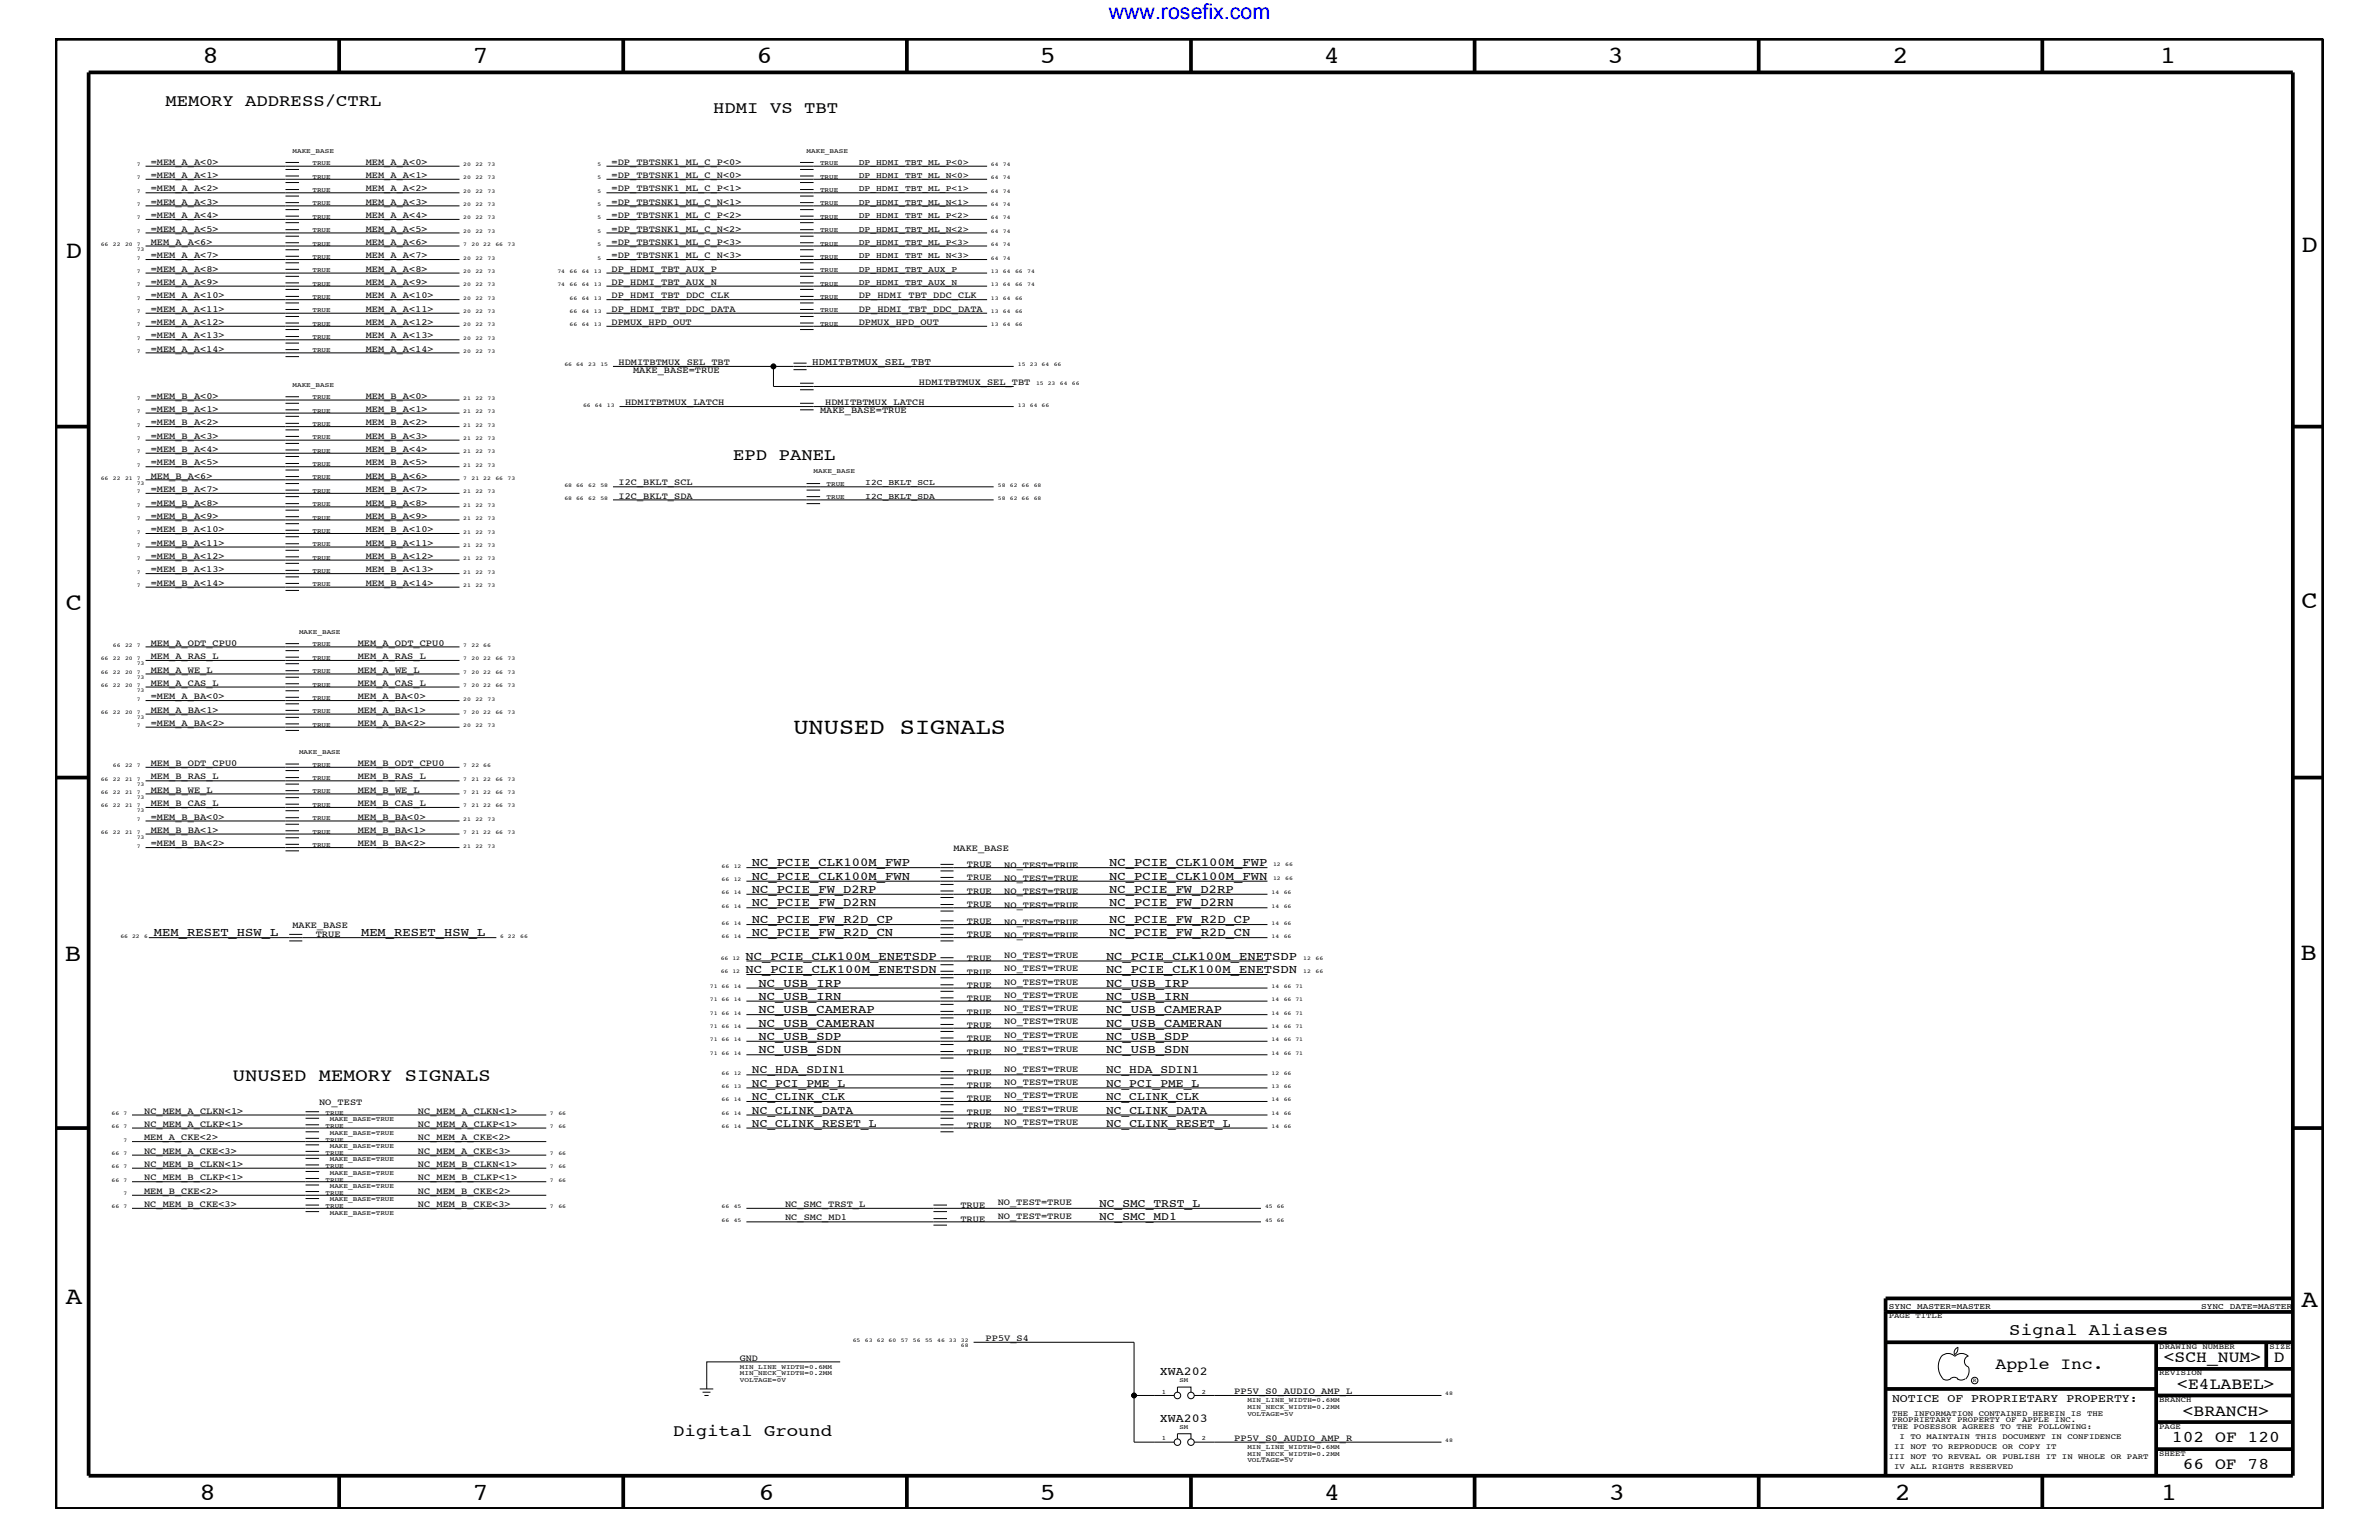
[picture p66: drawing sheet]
<svg xmlns="http://www.w3.org/2000/svg" width="432mm" height="279mm" viewBox="0 0 432 279" stroke-linecap="round" stroke-linejoin="round" font-family="sans-serif">
<defs><g id="words">
<g font-size="4.5">
<text x="36.7" y="11.5">8</text>
<text x="85.8" y="11.5">7</text>
<text x="137.3" y="11.5">6</text>
<text x="188.7" y="11.5">5</text>
<text x="240.3" y="11.5">4</text>
<text x="291.8" y="11.5">3</text>
<text x="343.5" y="11.5">2</text>
<text x="392" y="11.5">1</text>
<text x="11.9" y="46.8">D</text>
<text x="417.7" y="45.7">D</text>
<text x="11.9" y="110.6">C</text>
<text x="417.7" y="110.4">C</text>
<text x="11.8" y="174.3">B</text>
<text x="417.6" y="174.2">B</text>
<text x="11.9" y="236.7">A</text>
<text x="417.7" y="237.1">A</text>
<text x="36.2" y="272.1">8</text>
<text x="85.8" y="272.1">7</text>
<text x="137.7" y="272.1">6</text>
<text x="188.7" y="272.1">5</text>
<text x="240.4" y="272.1">4</text>
<text x="292" y="272.1">3</text>
<text x="343.9" y="272.1">2</text>
<text x="392.2" y="272.1">1</text>
</g>
<text font-size="4.1" x="144" y="133.2">UNUSED SIGNALS</text>
<text font-size="3.9" fill="#00f" x="201.2" y="3.5">www.rosefix.com</text>
<text font-size="3.3" x="42.2" y="196.1">UNUSED MEMORY SIGNALS</text>
<g font-size="3">
<text x="30.1" y="19.2">MEMORY ADDRESS/CTRL</text>
<text x="129.5" y="20.4">HDMI VS TBT</text>
<text x="133.1" y="83.5">EPD PANEL</text>
<text x="364.7" y="242.3">Signal Aliases</text>
<text x="362.2" y="248.4">Apple Inc.</text>
<text x="392.7" y="247.1">&lt;SCH_NUM&gt;</text>
<text x="395.2" y="252">&lt;E4LABEL&gt;</text>
<text x="412.7" y="247.1">D</text>
<text x="396.2" y="256.8">&lt;BRANCH&gt;</text>
<text x="122.2" y="260.5">Digital Ground</text>
<text x="394.2" y="261.6">102 OF 120</text>
<text x="396.2" y="266.6">66 OF 78</text>
</g>
<g font-size="2.2">
<text x="136.5" y="157.2">NC_PCIE_CLK100M_FWP</text>
<text x="136.5" y="162">NC_PCIE_FW_D2RP</text>
<text x="136.5" y="159.6">NC_PCIE_CLK100M_FWN</text>
<text x="201.3" y="157.2">NC_PCIE_CLK100M_FWP</text>
<text x="201.3" y="162">NC_PCIE_FW_D2RP</text>
<text x="201.3" y="159.6">NC_PCIE_CLK100M_FWN</text>
<text x="136.5" y="164.5">NC_PCIE_FW_D2RN</text>
<text x="136.5" y="167.5">NC_PCIE_FW_R2D_CP</text>
<text x="201.3" y="167.5">NC_PCIE_FW_R2D_CP</text>
<text x="201.3" y="164.5">NC_PCIE_FW_D2RN</text>
<text x="27.9" y="169.9">MEM_RESET_HSW_L</text>
<text x="65.5" y="169.9">MEM_RESET_HSW_L</text>
<text x="136.5" y="169.9">NC_PCIE_FW_R2D_CN</text>
<text x="201.3" y="169.9">NC_PCIE_FW_R2D_CN</text>
<text x="135.3" y="176.6">NC_PCIE_CLK100M_ENETSDN</text>
<text x="135.3" y="174.2">NC_PCIE_CLK100M_ENETSDP</text>
<text x="137.7" y="179">NC_USB_IRP</text>
<text x="200.7" y="174.2">NC_PCIE_CLK100M_ENETSDP</text>
<text x="200.7" y="179">NC_USB_IRP</text>
<text x="200.7" y="176.6">NC_PCIE_CLK100M_ENETSDN</text>
<text x="137.7" y="183.8">NC_USB_CAMERAP</text>
<text x="137.7" y="181.4">NC_USB_IRN</text>
<text x="200.7" y="183.8">NC_USB_CAMERAP</text>
<text x="200.7" y="181.4">NC_USB_IRN</text>
<text x="137.7" y="191.1">NC_USB_SDN</text>
<text x="137.7" y="188.7">NC_USB_SDP</text>
<text x="137.7" y="186.3">NC_USB_CAMERAN</text>
<text x="200.7" y="188.7">NC_USB_SDP</text>
<text x="200.7" y="191.1">NC_USB_SDN</text>
<text x="200.7" y="186.3">NC_USB_CAMERAN</text>
<text x="210.5" y="249.5">XWA202</text>
<text x="210.5" y="257.9">XWA203</text>
</g>
<g font-size="2.1">
<text x="136.5" y="194.8">NC_HDA_SDIN1</text>
<text x="136.5" y="197.2">NC_PCI_PME_L</text>
<text x="200.7" y="194.8">NC_HDA_SDIN1</text>
<text x="200.7" y="197.2">NC_PCI_PME_L</text>
<text x="136.5" y="202">NC_CLINK_DATA</text>
<text x="136.5" y="199.6">NC_CLINK_CLK</text>
<text x="200.7" y="199.6">NC_CLINK_CLK</text>
<text x="200.7" y="202">NC_CLINK_DATA</text>
<text x="136.5" y="204.4">NC_CLINK_RESET_L</text>
<text x="200.7" y="204.4">NC_CLINK_RESET_L</text>
<text x="199.5" y="219">NC_SMC_TRST_L</text>
<text x="199.5" y="221.4">NC_SMC_MD1</text>
<text x="343.4" y="254.4">NOTICE OF PROPRIETARY PROPERTY:</text>
</g>
<text font-size="1.8" x="147.4" y="66.2">HDMITBTMUX_SEL_TBT</text>
<g font-size="1.7">
<text x="27.3" y="29.9">=MEM_A_A&lt;0&gt;</text>
<text x="66.4" y="29.9">MEM_A_A&lt;0&gt;</text>
<text x="111" y="29.9">=DP_TBTSNK1_ML_C_P&lt;0&gt;</text>
<text x="27.3" y="34.7">=MEM_A_A&lt;2&gt;</text>
<text x="27.3" y="32.3">=MEM_A_A&lt;1&gt;</text>
<text x="66.4" y="34.7">MEM_A_A&lt;2&gt;</text>
<text x="66.4" y="32.3">MEM_A_A&lt;1&gt;</text>
<text x="111" y="32.3">=DP_TBTSNK1_ML_C_N&lt;0&gt;</text>
<text x="111" y="34.7">=DP_TBTSNK1_ML_C_P&lt;1&gt;</text>
<text x="27.3" y="39.6">=MEM_A_A&lt;4&gt;</text>
<text x="27.3" y="37.2">=MEM_A_A&lt;3&gt;</text>
<text x="66.4" y="39.6">MEM_A_A&lt;4&gt;</text>
<text x="66.4" y="37.2">MEM_A_A&lt;3&gt;</text>
<text x="111" y="37.2">=DP_TBTSNK1_ML_C_N&lt;1&gt;</text>
<text x="111" y="39.6">=DP_TBTSNK1_ML_C_P&lt;2&gt;</text>
<text x="27.3" y="44.4">MEM_A_A&lt;6&gt;</text>
<text x="27.3" y="42">=MEM_A_A&lt;5&gt;</text>
<text x="27.3" y="46.8">=MEM_A_A&lt;7&gt;</text>
<text x="66.4" y="46.8">MEM_A_A&lt;7&gt;</text>
<text x="66.4" y="44.4">MEM_A_A&lt;6&gt;</text>
<text x="66.4" y="42">MEM_A_A&lt;5&gt;</text>
<text x="111" y="42">=DP_TBTSNK1_ML_C_N&lt;2&gt;</text>
<text x="111" y="44.4">=DP_TBTSNK1_ML_C_P&lt;3&gt;</text>
<text x="111" y="46.8">=DP_TBTSNK1_ML_C_N&lt;3&gt;</text>
<text x="27.3" y="49.3">=MEM_A_A&lt;8&gt;</text>
<text x="27.3" y="51.7">=MEM_A_A&lt;9&gt;</text>
<text x="66.4" y="51.7">MEM_A_A&lt;9&gt;</text>
<text x="66.4" y="49.3">MEM_A_A&lt;8&gt;</text>
<text x="111" y="51.7">DP_HDMI_TBT_AUX_N</text>
<text x="111" y="49.3">DP_HDMI_TBT_AUX_P</text>
<text x="27.3" y="59">=MEM_A_A&lt;12&gt;</text>
<text x="27.3" y="56.6">=MEM_A_A&lt;11&gt;</text>
<text x="27.3" y="54.1">=MEM_A_A&lt;10&gt;</text>
<text x="66.4" y="54.1">MEM_A_A&lt;10&gt;</text>
<text x="66.4" y="56.6">MEM_A_A&lt;11&gt;</text>
<text x="66.4" y="59">MEM_A_A&lt;12&gt;</text>
<text x="111" y="56.6">DP_HDMI_TBT_DDC_DATA</text>
<text x="111" y="59">DPMUX_HPD_OUT</text>
<text x="111" y="54.1">DP_HDMI_TBT_DDC_CLK</text>
<text x="155.9" y="59">DPMUX_HPD_OUT</text>
<text x="155.9" y="56.6">DP_HDMI_TBT_DDC_DATA</text>
<text x="155.9" y="54.1">DP_HDMI_TBT_DDC_CLK</text>
<text x="27.3" y="61.4">=MEM_A_A&lt;13&gt;</text>
<text x="27.3" y="63.9">=MEM_A_A&lt;14&gt;</text>
<text x="66.4" y="61.4">MEM_A_A&lt;13&gt;</text>
<text x="66.4" y="63.9">MEM_A_A&lt;14&gt;</text>
<text x="112.3" y="66.2">HDMITBTMUX_SEL_TBT</text>
<text x="114.9" y="67.7">MAKE_BASE=TRUE</text>
<text x="166.8" y="69.9">HDMITBTMUX_SEL_TBT</text>
<text x="27.3" y="77.2">=MEM_B_A&lt;2&gt;</text>
<text x="27.3" y="74.7">=MEM_B_A&lt;1&gt;</text>
<text x="27.3" y="72.3">=MEM_B_A&lt;0&gt;</text>
<text x="66.4" y="72.3">MEM_B_A&lt;0&gt;</text>
<text x="66.4" y="74.7">MEM_B_A&lt;1&gt;</text>
<text x="66.4" y="77.2">MEM_B_A&lt;2&gt;</text>
<text x="113.5" y="73.5">HDMITBTMUX_LATCH</text>
<text x="148.8" y="75">MAKE_BASE=TRUE</text>
<text x="149.8" y="73.5">HDMITBTMUX_LATCH</text>
<text x="27.3" y="79.6">=MEM_B_A&lt;3&gt;</text>
<text x="27.3" y="82">=MEM_B_A&lt;4&gt;</text>
<text x="66.4" y="79.6">MEM_B_A&lt;3&gt;</text>
<text x="66.4" y="82">MEM_B_A&lt;4&gt;</text>
<text x="27.3" y="84.4">=MEM_B_A&lt;5&gt;</text>
<text x="27.3" y="86.9">MEM_B_A&lt;6&gt;</text>
<text x="27.3" y="89.3">=MEM_B_A&lt;7&gt;</text>
<text x="66.4" y="86.9">MEM_B_A&lt;6&gt;</text>
<text x="66.4" y="89.3">MEM_B_A&lt;7&gt;</text>
<text x="66.4" y="84.4">MEM_B_A&lt;5&gt;</text>
<text x="112.3" y="88.1">I2C_BKLT_SCL</text>
<text x="27.3" y="94.2">=MEM_B_A&lt;9&gt;</text>
<text x="27.3" y="91.7">=MEM_B_A&lt;8&gt;</text>
<text x="66.4" y="91.7">MEM_B_A&lt;8&gt;</text>
<text x="66.4" y="94.2">MEM_B_A&lt;9&gt;</text>
<text x="112.3" y="90.5">I2C_BKLT_SDA</text>
<text x="27.3" y="96.5">=MEM_B_A&lt;10&gt;</text>
<text x="27.3" y="99">=MEM_B_A&lt;11&gt;</text>
<text x="27.3" y="101.4">=MEM_B_A&lt;12&gt;</text>
<text x="66.4" y="96.5">MEM_B_A&lt;10&gt;</text>
<text x="66.4" y="101.4">MEM_B_A&lt;12&gt;</text>
<text x="66.4" y="99">MEM_B_A&lt;11&gt;</text>
<text x="27.3" y="103.8">=MEM_B_A&lt;13&gt;</text>
<text x="27.3" y="106.3">=MEM_B_A&lt;14&gt;</text>
<text x="66.4" y="106.3">MEM_B_A&lt;14&gt;</text>
<text x="66.4" y="103.8">MEM_B_A&lt;13&gt;</text>
<text x="27.3" y="117.2">MEM_A_ODT_CPU0</text>
<text x="27.3" y="119.6">MEM_A_RAS_L</text>
<text x="64.9" y="119.6">MEM_A_RAS_L</text>
<text x="64.9" y="117.2">MEM_A_ODT_CPU0</text>
<text x="27.3" y="124.4">MEM_A_CAS_L</text>
<text x="27.3" y="122">MEM_A_WE_L</text>
<text x="64.9" y="124.4">MEM_A_CAS_L</text>
<text x="64.9" y="122">MEM_A_WE_L</text>
<text x="27.3" y="126.9">=MEM_A_BA&lt;0&gt;</text>
<text x="27.3" y="129.3">MEM_A_BA&lt;1&gt;</text>
<text x="27.3" y="131.7">=MEM_A_BA&lt;2&gt;</text>
<text x="64.9" y="131.7">MEM_A_BA&lt;2&gt;</text>
<text x="64.9" y="129.3">MEM_A_BA&lt;1&gt;</text>
<text x="64.9" y="126.9">MEM_A_BA&lt;0&gt;</text>
<text x="27.3" y="141.4">MEM_B_RAS_L</text>
<text x="27.3" y="143.9">MEM_B_WE_L</text>
<text x="27.3" y="139">MEM_B_ODT_CPU0</text>
<text x="64.9" y="143.9">MEM_B_WE_L</text>
<text x="64.9" y="139">MEM_B_ODT_CPU0</text>
<text x="64.9" y="141.4">MEM_B_RAS_L</text>
<text x="27.3" y="146.2">MEM_B_CAS_L</text>
<text x="27.3" y="148.7">=MEM_B_BA&lt;0&gt;</text>
<text x="64.9" y="148.7">MEM_B_BA&lt;0&gt;</text>
<text x="64.9" y="146.2">MEM_B_CAS_L</text>
<text x="27.3" y="151.1">MEM_B_BA&lt;1&gt;</text>
<text x="27.3" y="153.5">=MEM_B_BA&lt;2&gt;</text>
<text x="64.9" y="153.5">MEM_B_BA&lt;2&gt;</text>
<text x="64.9" y="151.1">MEM_B_BA&lt;1&gt;</text>
<text x="173.1" y="154.4">MAKE_BASE</text>
<text x="175.5" y="157.3">TRUE</text>
<text x="175.5" y="159.7">TRUE</text>
<text x="182.3" y="157.4">NO_TEST=TRUE</text>
<text x="182.3" y="159.9">NO_TEST=TRUE</text>
<text x="175.5" y="164.5">TRUE</text>
<text x="175.5" y="162.2">TRUE</text>
<text x="175.5" y="167.6">TRUE</text>
<text x="182.3" y="167.8">NO_TEST=TRUE</text>
<text x="182.3" y="164.7">NO_TEST=TRUE</text>
<text x="182.3" y="162.2">NO_TEST=TRUE</text>
<text x="53.1" y="168.3">MAKE_BASE</text>
<text x="57.3" y="170">TRUE</text>
<text x="175.5" y="170">TRUE</text>
<text x="182.3" y="170.1">NO_TEST=TRUE</text>
<text x="182.3" y="173.8">NO_TEST=TRUE</text>
<text x="175.5" y="174.4">TRUE</text>
<text x="175.5" y="179.3">TRUE</text>
<text x="175.5" y="176.8">TRUE</text>
<text x="182.3" y="178.7">NO_TEST=TRUE</text>
<text x="182.3" y="176.2">NO_TEST=TRUE</text>
<text x="175.5" y="184.1">TRUE</text>
<text x="175.5" y="181.6">TRUE</text>
<text x="182.3" y="183.5">NO_TEST=TRUE</text>
<text x="182.3" y="185.9">NO_TEST=TRUE</text>
<text x="182.3" y="181">NO_TEST=TRUE</text>
<text x="175.5" y="188.9">TRUE</text>
<text x="175.5" y="191.4">TRUE</text>
<text x="175.5" y="186.5">TRUE</text>
<text x="182.3" y="188.3">NO_TEST=TRUE</text>
<text x="182.3" y="190.8">NO_TEST=TRUE</text>
<text x="175.5" y="195">TRUE</text>
<text x="175.5" y="197.4">TRUE</text>
<text x="182.3" y="194.4">NO_TEST=TRUE</text>
<text x="182.3" y="196.8">NO_TEST=TRUE</text>
<text x="26.2" y="202">NC_MEM_A_CLKN&lt;1&gt;</text>
<text x="57.9" y="200.4">NO_TEST</text>
<text x="75.9" y="202">NC_MEM_A_CLKN&lt;1&gt;</text>
<text x="175.5" y="199.8">TRUE</text>
<text x="175.5" y="202.3">TRUE</text>
<text x="182.3" y="199.2">NO_TEST=TRUE</text>
<text x="182.3" y="201.7">NO_TEST=TRUE</text>
<text x="26.2" y="206.9">MEM_A_CKE&lt;2&gt;</text>
<text x="26.2" y="204.4">NC_MEM_A_CLKP&lt;1&gt;</text>
<text x="26.2" y="209.3">NC_MEM_A_CKE&lt;3&gt;</text>
<text x="75.9" y="204.4">NC_MEM_A_CLKP&lt;1&gt;</text>
<text x="75.9" y="209.3">NC_MEM_A_CKE&lt;3&gt;</text>
<text x="75.9" y="206.9">NC_MEM_A_CKE&lt;2&gt;</text>
<text x="175.5" y="204.7">TRUE</text>
<text x="182.3" y="204.1">NO_TEST=TRUE</text>
<text x="26.2" y="214.2">NC_MEM_B_CLKP&lt;1&gt;</text>
<text x="26.2" y="211.7">NC_MEM_B_CLKN&lt;1&gt;</text>
<text x="75.9" y="211.7">NC_MEM_B_CLKN&lt;1&gt;</text>
<text x="75.9" y="214.2">NC_MEM_B_CLKP&lt;1&gt;</text>
<text x="26.2" y="219">NC_MEM_B_CKE&lt;3&gt;</text>
<text x="26.2" y="216.6">MEM_B_CKE&lt;2&gt;</text>
<text x="75.9" y="216.6">NC_MEM_B_CKE&lt;2&gt;</text>
<text x="75.9" y="219">NC_MEM_B_CKE&lt;3&gt;</text>
<text x="142.5" y="221.4">NC_SMC_MD1</text>
<text x="142.5" y="219">NC_SMC_TRST_L</text>
<text x="174.3" y="219.2">TRUE</text>
<text x="174.3" y="221.7">TRUE</text>
<text x="181.1" y="218.6">NO_TEST=TRUE</text>
<text x="181.1" y="221.1">NO_TEST=TRUE</text>
<text x="178.9" y="243.3">PP5V_S4</text>
<text x="134.3" y="246.9">GND</text>
<text x="224" y="252.9">PP5V_S0_AUDIO_AMP_L</text>
<text x="224" y="261.4">PP5V_S0_AUDIO_AMP_R</text>
</g>
<g font-size="1.5">
<text x="155.9" y="29.9">DP_HDMI_TBT_ML_P&lt;0&gt;</text>
<text x="155.9" y="32.3">DP_HDMI_TBT_ML_N&lt;0&gt;</text>
<text x="155.9" y="34.7">DP_HDMI_TBT_ML_P&lt;1&gt;</text>
<text x="155.9" y="39.6">DP_HDMI_TBT_ML_P&lt;2&gt;</text>
<text x="155.9" y="37.2">DP_HDMI_TBT_ML_N&lt;1&gt;</text>
<text x="155.9" y="44.4">DP_HDMI_TBT_ML_P&lt;3&gt;</text>
<text x="155.9" y="46.8">DP_HDMI_TBT_ML_N&lt;3&gt;</text>
<text x="155.9" y="42">DP_HDMI_TBT_ML_N&lt;2&gt;</text>
<text x="155.9" y="49.3">DP_HDMI_TBT_AUX_P</text>
<text x="155.9" y="51.7">DP_HDMI_TBT_AUX_N</text>
<text x="157.1" y="88.1">I2C_BKLT_SCL</text>
<text x="157.1" y="90.5">I2C_BKLT_SDA</text>
<text x="342.8" y="237.4">SYNC_MASTER=MASTER</text>
<text x="399.5" y="237.4">SYNC_DATE=MASTER</text>
</g>
<g font-size="1.4">
<text x="342.8" y="239.2">PAGE TITLE</text>
<text x="391.9" y="244.7">DRAWING NUMBER</text>
<text x="411.9" y="244.7">SIZE</text>
<text x="391.9" y="249.5">REVISION</text>
<text x="343.4" y="256.8">THE INFORMATION CONTAINED HEREIN IS THE</text>
<text x="391.9" y="254.4">BRANCH</text>
<text x="343.4" y="258">PROPRIETARY PROPERTY OF APPLE INC.</text>
<text x="343.4" y="259.3">THE POSESSOR AGREES TO THE FOLLOWING:</text>
<text x="343.8" y="262.9">II NOT TO REPRODUCE OR COPY IT</text>
<text x="344.8" y="261.1">I TO MAINTAIN THIS DOCUMENT IN CONFIDENCE</text>
<text x="391.9" y="259.3">PAGE</text>
<text x="342.8" y="264.7">III NOT TO REVEAL OR PUBLISH IT IN WHOLE OR PART</text>
<text x="343.8" y="266.6">IV ALL RIGHTS RESERVED</text>
<text x="391.9" y="264.1">SHEET</text>
</g>
<g font-size="1.2">
<text x="53.1" y="27.7">MAKE_BASE</text>
<text x="146.4" y="27.7">MAKE_BASE</text>
<text x="56.7" y="34.8">TRUE</text>
<text x="56.7" y="30">TRUE</text>
<text x="56.7" y="32.5">TRUE</text>
<text x="148.8" y="32.5">TRUE</text>
<text x="148.8" y="34.8">TRUE</text>
<text x="148.8" y="30">TRUE</text>
<text x="56.7" y="39.7">TRUE</text>
<text x="56.7" y="37.3">TRUE</text>
<text x="148.8" y="39.7">TRUE</text>
<text x="148.8" y="37.3">TRUE</text>
<text x="56.7" y="47">TRUE</text>
<text x="56.7" y="44.6">TRUE</text>
<text x="56.7" y="42.1">TRUE</text>
<text x="148.8" y="44.6">TRUE</text>
<text x="148.8" y="47">TRUE</text>
<text x="148.8" y="42.1">TRUE</text>
<text x="56.7" y="51.8">TRUE</text>
<text x="56.7" y="49.4">TRUE</text>
<text x="148.8" y="49.4">TRUE</text>
<text x="148.8" y="51.8">TRUE</text>
<text x="56.7" y="54.2">TRUE</text>
<text x="56.7" y="59.1">TRUE</text>
<text x="56.7" y="56.7">TRUE</text>
<text x="148.8" y="59.1">TRUE</text>
<text x="148.8" y="56.7">TRUE</text>
<text x="148.8" y="54.2">TRUE</text>
<text x="56.7" y="61.5">TRUE</text>
<text x="56.7" y="64">TRUE</text>
<text x="53.1" y="70.1">MAKE_BASE</text>
<text x="56.7" y="72.4">TRUE</text>
<text x="56.7" y="74.9">TRUE</text>
<text x="56.7" y="77.3">TRUE</text>
<text x="56.7" y="79.7">TRUE</text>
<text x="56.7" y="82.2">TRUE</text>
<text x="56.7" y="87">TRUE</text>
<text x="56.7" y="89.4">TRUE</text>
<text x="56.7" y="84.5">TRUE</text>
<text x="147.7" y="85.9">MAKE_BASE</text>
<text x="150" y="88.2">TRUE</text>
<text x="56.7" y="91.8">TRUE</text>
<text x="56.7" y="94.3">TRUE</text>
<text x="150" y="90.6">TRUE</text>
<text x="56.7" y="96.7">TRUE</text>
<text x="56.7" y="101.5">TRUE</text>
<text x="56.7" y="99.1">TRUE</text>
<text x="56.7" y="106.4">TRUE</text>
<text x="56.7" y="104">TRUE</text>
<text x="54.3" y="115">MAKE_BASE</text>
<text x="56.7" y="119.7">TRUE</text>
<text x="56.7" y="117.3">TRUE</text>
<text x="56.7" y="124.6">TRUE</text>
<text x="56.7" y="122.1">TRUE</text>
<text x="56.7" y="131.9">TRUE</text>
<text x="56.7" y="129.4">TRUE</text>
<text x="56.7" y="127">TRUE</text>
<text x="54.3" y="136.9">MAKE_BASE</text>
<text x="56.7" y="144">TRUE</text>
<text x="56.7" y="139.1">TRUE</text>
<text x="56.7" y="141.5">TRUE</text>
<text x="56.7" y="148.8">TRUE</text>
<text x="56.7" y="146.4">TRUE</text>
<text x="56.7" y="153.7">TRUE</text>
<text x="56.7" y="151.2">TRUE</text>
<text x="59.1" y="202.3">TRUE</text>
<text x="59.9" y="203.4">MAKE_BASE=TRUE</text>
<text x="59.1" y="209.6">TRUE</text>
<text x="59.1" y="204.7">TRUE</text>
<text x="59.1" y="207.1">TRUE</text>
<text x="59.9" y="205.9">MAKE_BASE=TRUE</text>
<text x="59.9" y="208.2">MAKE_BASE=TRUE</text>
<text x="59.1" y="211.9">TRUE</text>
<text x="59.1" y="214.4">TRUE</text>
<text x="59.9" y="213.1">MAKE_BASE=TRUE</text>
<text x="59.9" y="210.7">MAKE_BASE=TRUE</text>
<text x="59.9" y="215.5">MAKE_BASE=TRUE</text>
<text x="59.1" y="216.9">TRUE</text>
<text x="59.1" y="219.2">TRUE</text>
<text x="59.9" y="218">MAKE_BASE=TRUE</text>
<text x="59.9" y="220.4">MAKE_BASE=TRUE</text>
<text x="134.3" y="249.5">MIN_NECK_WIDTH=0.2MM</text>
<text x="134.3" y="250.7">VOLTAGE=0V</text>
<text x="134.3" y="248.4">MIN_LINE_WIDTH=0.6MM</text>
<text x="214.1" y="250.7">SM</text>
<text x="210.9" y="252.8">1</text>
<text x="218.1" y="252.8">2</text>
<text x="226.4" y="255.6">MIN_NECK_WIDTH=0.2MM</text>
<text x="226.4" y="256.8">VOLTAGE=5V</text>
<text x="226.4" y="254.4">MIN_LINE_WIDTH=0.6MM</text>
<text x="210.9" y="261.3">1</text>
<text x="214.1" y="259.3">SM</text>
<text x="218.1" y="261.3">2</text>
<text x="226.4" y="262.9">MIN_LINE_WIDTH=0.6MM</text>
<text x="226.4" y="265.3">VOLTAGE=5V</text>
<text x="226.4" y="264.1">MIN_NECK_WIDTH=0.2MM</text>
</g>
<g font-size="1">
<text x="24.8" y="30.2">7</text>
<text x="24.8" y="32.5">7</text>
<text x="24.8" y="35">7</text>
<text x="84.1" y="35">20</text>
<text x="84.1" y="30.2">20</text>
<text x="84.1" y="32.5">20</text>
<text x="86.3" y="35">22</text>
<text x="86.3" y="30.2">22</text>
<text x="86.3" y="32.5">22</text>
<text x="88.5" y="35">73</text>
<text x="88.5" y="30.2">73</text>
<text x="88.5" y="32.5">73</text>
<text x="108.5" y="32.5">5</text>
<text x="108.5" y="35">5</text>
<text x="108.5" y="30.2">5</text>
<text x="179.8" y="35">64</text>
<text x="179.8" y="30.2">64</text>
<text x="179.8" y="32.5">64</text>
<text x="182" y="35">74</text>
<text x="182" y="30.2">74</text>
<text x="182" y="32.5">74</text>
<text x="24.8" y="39.8">7</text>
<text x="24.8" y="37.4">7</text>
<text x="84.1" y="39.8">20</text>
<text x="84.1" y="37.4">20</text>
<text x="86.3" y="39.8">22</text>
<text x="86.3" y="37.4">22</text>
<text x="88.5" y="39.8">73</text>
<text x="88.5" y="37.4">73</text>
<text x="108.5" y="37.4">5</text>
<text x="108.5" y="39.8">5</text>
<text x="179.8" y="37.4">64</text>
<text x="179.8" y="39.8">64</text>
<text x="182" y="37.4">74</text>
<text x="182" y="39.8">74</text>
<text x="18.3" y="44.6">66</text>
<text x="20.5" y="44.6">22</text>
<text x="22.7" y="44.6">20 7</text>
<text x="24.8" y="42.3">7</text>
<text x="24.8" y="47.1">7</text>
<text x="24.8" y="45.6">73</text>
<text x="84.1" y="47.1">20</text>
<text x="84.1" y="42.3">20</text>
<text x="84.1" y="44.6">7</text>
<text x="85.6" y="44.6">20 22</text>
<text x="86.3" y="47.1">22</text>
<text x="86.3" y="42.3">22</text>
<text x="88.5" y="47.1">73</text>
<text x="88.5" y="42.3">73</text>
<text x="89.9" y="44.6">66</text>
<text x="92.1" y="44.6">73</text>
<text x="108.5" y="42.3">5</text>
<text x="108.5" y="44.6">5</text>
<text x="108.5" y="47.1">5</text>
<text x="179.8" y="42.3">64</text>
<text x="179.8" y="44.6">64</text>
<text x="179.8" y="47.1">64</text>
<text x="182" y="42.3">74</text>
<text x="182" y="44.6">74</text>
<text x="182" y="47.1">74</text>
<text x="24.8" y="49.6">7</text>
<text x="24.8" y="51.9">7</text>
<text x="84.1" y="49.6">20</text>
<text x="84.1" y="51.9">20</text>
<text x="86.3" y="49.6">22</text>
<text x="86.3" y="51.9">22</text>
<text x="88.5" y="49.6">73</text>
<text x="88.5" y="51.9">73</text>
<text x="101.2" y="51.9">74</text>
<text x="101.2" y="49.6">74</text>
<text x="103.4" y="51.9">66</text>
<text x="103.4" y="49.6">66</text>
<text x="105.6" y="51.9">64</text>
<text x="105.6" y="49.6">64</text>
<text x="107.8" y="51.9">13</text>
<text x="107.8" y="49.6">13</text>
<text x="179.8" y="49.6">13</text>
<text x="179.8" y="51.9">13</text>
<text x="182" y="49.6">64</text>
<text x="182" y="51.9">64</text>
<text x="184.2" y="49.6">66</text>
<text x="184.2" y="51.9">66</text>
<text x="186.4" y="49.6">74</text>
<text x="186.4" y="51.9">74</text>
<text x="24.8" y="59.2">7</text>
<text x="24.8" y="56.8">7</text>
<text x="24.8" y="54.4">7</text>
<text x="84.1" y="59.2">20</text>
<text x="84.1" y="56.8">20</text>
<text x="84.1" y="54.4">20</text>
<text x="86.3" y="59.2">22</text>
<text x="86.3" y="56.8">22</text>
<text x="86.3" y="54.4">22</text>
<text x="88.5" y="59.2">73</text>
<text x="88.5" y="56.8">73</text>
<text x="88.5" y="54.4">73</text>
<text x="103.4" y="56.8">66</text>
<text x="103.4" y="59.2">66</text>
<text x="103.4" y="54.4">66</text>
<text x="105.6" y="56.8">64</text>
<text x="105.6" y="59.2">64</text>
<text x="105.6" y="54.4">64</text>
<text x="107.8" y="56.8">13</text>
<text x="107.8" y="59.2">13</text>
<text x="107.8" y="54.4">13</text>
<text x="179.8" y="56.8">13</text>
<text x="179.8" y="54.4">13</text>
<text x="179.8" y="59.2">13</text>
<text x="182" y="56.8">64</text>
<text x="182" y="54.4">64</text>
<text x="182" y="59.2">64</text>
<text x="184.2" y="56.8">66</text>
<text x="184.2" y="54.4">66</text>
<text x="184.2" y="59.2">66</text>
<text x="24.8" y="61.7">7</text>
<text x="24.8" y="64">7</text>
<text x="84.1" y="64">20</text>
<text x="84.1" y="61.7">20</text>
<text x="86.3" y="64">22</text>
<text x="86.3" y="61.7">22</text>
<text x="88.5" y="64">73</text>
<text x="88.5" y="61.7">73</text>
<text x="102.4" y="66.5">66 64</text>
<text x="106.8" y="66.5">23</text>
<text x="109" y="66.5">15</text>
<text x="184.7" y="66.5">15</text>
<text x="186.9" y="66.5">23 64</text>
<text x="188" y="69.9">15 23</text>
<text x="191.3" y="66.5">66</text>
<text x="192.4" y="69.9">64</text>
<text x="194.6" y="69.9">66</text>
<text x="24.8" y="77.4">7</text>
<text x="24.8" y="75">7</text>
<text x="24.8" y="72.6">7</text>
<text x="84.1" y="75">21</text>
<text x="84.1" y="77.4">21</text>
<text x="84.1" y="72.6">21</text>
<text x="86.3" y="75">22</text>
<text x="86.3" y="77.4">22</text>
<text x="86.3" y="72.6">22</text>
<text x="88.5" y="75">73</text>
<text x="88.5" y="77.4">73</text>
<text x="88.5" y="72.6">73</text>
<text x="105.8" y="73.8">66 64</text>
<text x="110.2" y="73.8">13</text>
<text x="184.7" y="73.8">13</text>
<text x="186.9" y="73.8">64 66</text>
<text x="24.8" y="79.9">7</text>
<text x="24.8" y="82.2">7</text>
<text x="84.1" y="82.2">21</text>
<text x="84.1" y="79.9">21</text>
<text x="86.3" y="82.2">22</text>
<text x="86.3" y="79.9">22</text>
<text x="88.5" y="82.2">73</text>
<text x="88.5" y="79.9">73</text>
<text x="18.3" y="87.1">66</text>
<text x="20.5" y="87.1">22</text>
<text x="22.7" y="87.1">21 7</text>
<text x="24.8" y="84.7">7</text>
<text x="24.8" y="89.5">7</text>
<text x="24.8" y="88">73</text>
<text x="84.1" y="84.7">21</text>
<text x="84.1" y="87.1">7</text>
<text x="84.1" y="89.5">21</text>
<text x="85.6" y="87.1">21 22</text>
<text x="86.3" y="84.7">22</text>
<text x="86.3" y="89.5">22</text>
<text x="88.5" y="84.7">73</text>
<text x="88.5" y="89.5">73</text>
<text x="89.9" y="87.1">66</text>
<text x="92.1" y="87.1">73</text>
<text x="102.4" y="88.3">68 66</text>
<text x="106.8" y="88.3">62</text>
<text x="109" y="88.3">58</text>
<text x="181.1" y="88.3">58</text>
<text x="183.3" y="88.3">62 66</text>
<text x="187.6" y="88.3">68</text>
<text x="24.8" y="94.3">7</text>
<text x="24.8" y="92">7</text>
<text x="84.1" y="92">21</text>
<text x="84.1" y="94.3">21</text>
<text x="86.3" y="92">22</text>
<text x="86.3" y="94.3">22</text>
<text x="88.5" y="92">73</text>
<text x="88.5" y="94.3">73</text>
<text x="102.4" y="90.7">68 66</text>
<text x="106.8" y="90.7">62</text>
<text x="109" y="90.7">58</text>
<text x="181.1" y="90.7">58</text>
<text x="183.3" y="90.7">62 66</text>
<text x="187.6" y="90.7">68</text>
<text x="24.8" y="96.8">7</text>
<text x="24.8" y="99.3">7</text>
<text x="24.8" y="101.6">7</text>
<text x="84.1" y="96.8">21</text>
<text x="84.1" y="101.6">21</text>
<text x="84.1" y="99.3">21</text>
<text x="86.3" y="96.8">22</text>
<text x="86.3" y="101.6">22</text>
<text x="86.3" y="99.3">22</text>
<text x="88.5" y="96.8">73</text>
<text x="88.5" y="101.6">73</text>
<text x="88.5" y="99.3">73</text>
<text x="24.8" y="104.1">7</text>
<text x="24.8" y="106.5">7</text>
<text x="84.1" y="106.5">21</text>
<text x="84.1" y="104.1">21</text>
<text x="86.3" y="106.5">22</text>
<text x="86.3" y="104.1">22</text>
<text x="88.5" y="106.5">73</text>
<text x="88.5" y="104.1">73</text>
<text x="18.3" y="119.8">66</text>
<text x="20.5" y="117.4">66</text>
<text x="20.5" y="119.8">22</text>
<text x="22.7" y="117.4">22 7</text>
<text x="22.7" y="119.8">20 7</text>
<text x="84.1" y="119.8">7</text>
<text x="84.1" y="117.4">7</text>
<text x="85.6" y="119.8">20 22</text>
<text x="85.6" y="117.4">22 66</text>
<text x="89.9" y="119.8">66</text>
<text x="92.1" y="119.8">73</text>
<text x="18.3" y="124.7">66</text>
<text x="18.3" y="122.3">66</text>
<text x="20.5" y="124.7">22</text>
<text x="20.5" y="122.3">22</text>
<text x="22.7" y="124.7">20 7</text>
<text x="22.7" y="122.3">20 7</text>
<text x="24.8" y="125.6">73</text>
<text x="24.8" y="123.1">73</text>
<text x="24.8" y="120.7">73</text>
<text x="84.1" y="124.7">7</text>
<text x="84.1" y="122.3">7</text>
<text x="85.6" y="124.7">20 22</text>
<text x="85.6" y="122.3">20 22</text>
<text x="89.9" y="124.7">66</text>
<text x="89.9" y="122.3">66</text>
<text x="92.1" y="124.7">73</text>
<text x="92.1" y="122.3">73</text>
<text x="18.3" y="129.6">66</text>
<text x="20.5" y="129.6">22</text>
<text x="22.7" y="129.6">20 7</text>
<text x="24.8" y="127.1">7</text>
<text x="24.8" y="131.9">7</text>
<text x="24.8" y="130.4">73</text>
<text x="84.1" y="131.9">20</text>
<text x="84.1" y="127.1">20</text>
<text x="84.1" y="129.6">7</text>
<text x="85.6" y="129.6">20 22</text>
<text x="86.3" y="131.9">22</text>
<text x="86.3" y="127.1">22</text>
<text x="88.5" y="131.9">73</text>
<text x="88.5" y="127.1">73</text>
<text x="89.9" y="129.6">66</text>
<text x="92.1" y="129.6">73</text>
<text x="18.3" y="141.7">66</text>
<text x="20.5" y="141.7">22</text>
<text x="20.5" y="139.2">66</text>
<text x="22.7" y="141.7">21 7</text>
<text x="22.7" y="139.2">22 7</text>
<text x="24.8" y="142.5">73</text>
<text x="84.1" y="139.2">7</text>
<text x="84.1" y="141.7">7</text>
<text x="85.6" y="139.2">22 66</text>
<text x="85.6" y="141.7">21 22</text>
<text x="89.9" y="141.7">66</text>
<text x="92.1" y="141.7">73</text>
<text x="18.3" y="144">66</text>
<text x="18.3" y="146.5">66</text>
<text x="20.5" y="144">22</text>
<text x="20.5" y="146.5">22</text>
<text x="22.7" y="144">21 7</text>
<text x="22.7" y="146.5">21 7</text>
<text x="24.8" y="149">7</text>
<text x="24.8" y="145">73</text>
<text x="24.8" y="147.3">73</text>
<text x="84.1" y="146.5">7</text>
<text x="84.1" y="144">7</text>
<text x="84.1" y="149">21</text>
<text x="85.6" y="146.5">21 22</text>
<text x="85.6" y="144">21 22</text>
<text x="86.3" y="149">22</text>
<text x="88.5" y="149">73</text>
<text x="89.9" y="146.5">66</text>
<text x="89.9" y="144">66</text>
<text x="92.1" y="146.5">73</text>
<text x="92.1" y="144">73</text>
<text x="18.3" y="151.3">66</text>
<text x="20.5" y="151.3">22</text>
<text x="22.7" y="151.3">21 7</text>
<text x="24.8" y="153.8">7</text>
<text x="24.8" y="152.3">73</text>
<text x="84.1" y="151.3">7</text>
<text x="84.1" y="153.8">21</text>
<text x="85.6" y="151.3">21 22</text>
<text x="86.3" y="153.8">22</text>
<text x="88.5" y="153.8">73</text>
<text x="89.9" y="151.3">66</text>
<text x="92.1" y="151.3">73</text>
<text x="131" y="157.4">66</text>
<text x="131" y="159.9">66</text>
<text x="133.2" y="157.4">12</text>
<text x="133.2" y="159.9">12</text>
<text x="231.1" y="157.2">12</text>
<text x="231.1" y="159.6">12</text>
<text x="233.3" y="157.2">66</text>
<text x="233.3" y="159.6">66</text>
<text x="131" y="164.7">66</text>
<text x="131" y="167.8">66</text>
<text x="131" y="162.2">66</text>
<text x="133.2" y="164.7">14</text>
<text x="133.2" y="167.8">14</text>
<text x="133.2" y="162.2">14</text>
<text x="230.8" y="167.8">14</text>
<text x="230.8" y="164.7">14</text>
<text x="230.8" y="162.2">14</text>
<text x="233" y="167.8">66</text>
<text x="233" y="164.7">66</text>
<text x="233" y="162.2">66</text>
<text x="21.8" y="170.1">66 22</text>
<text x="26.2" y="170.1">6</text>
<text x="90.8" y="170.1">6</text>
<text x="92.2" y="170.1">22</text>
<text x="94.4" y="170.1">66</text>
<text x="131" y="170.1">66</text>
<text x="133.2" y="170.1">14</text>
<text x="230.8" y="170.1">14</text>
<text x="233" y="170.1">66</text>
<text x="128.9" y="179.3">71 66</text>
<text x="130.8" y="176.6">66 12</text>
<text x="130.8" y="174.2">66 12</text>
<text x="133.2" y="179.3">14</text>
<text x="230.8" y="179.3">14</text>
<text x="233" y="179.3">66 71</text>
<text x="236.6" y="176.6">12</text>
<text x="236.6" y="174.2">12</text>
<text x="238.8" y="176.6">66</text>
<text x="238.8" y="174.2">66</text>
<text x="128.9" y="181.6">71 66</text>
<text x="128.9" y="184.1">71 66</text>
<text x="133.2" y="181.6">14</text>
<text x="133.2" y="184.1">14</text>
<text x="230.8" y="184.1">14</text>
<text x="230.8" y="181.6">14</text>
<text x="233" y="184.1">66 71</text>
<text x="233" y="181.6">66 71</text>
<text x="128.9" y="186.5">71 66</text>
<text x="128.9" y="191.4">71 66</text>
<text x="128.9" y="188.9">71 66</text>
<text x="133.2" y="186.5">14</text>
<text x="133.2" y="191.4">14</text>
<text x="133.2" y="188.9">14</text>
<text x="230.8" y="186.5">14</text>
<text x="230.8" y="188.9">14</text>
<text x="230.8" y="191.4">14</text>
<text x="233" y="186.5">66 71</text>
<text x="233" y="188.9">66 71</text>
<text x="233" y="191.4">66 71</text>
<text x="131" y="195">66</text>
<text x="131" y="197.4">66</text>
<text x="133.2" y="195">12</text>
<text x="133.2" y="197.4">13</text>
<text x="230.8" y="195">12</text>
<text x="230.8" y="197.4">13</text>
<text x="233" y="195">66</text>
<text x="233" y="197.4">66</text>
<text x="20.2" y="202.3">66</text>
<text x="22.4" y="202.3">7</text>
<text x="99.8" y="202.3">7</text>
<text x="101.3" y="202.3">66</text>
<text x="131" y="202.3">66</text>
<text x="131" y="199.8">66</text>
<text x="133.2" y="202.3">14</text>
<text x="133.2" y="199.8">14</text>
<text x="230.8" y="199.8">14</text>
<text x="230.8" y="202.3">14</text>
<text x="233" y="199.8">66</text>
<text x="233" y="202.3">66</text>
<text x="20.2" y="204.7">66</text>
<text x="20.2" y="209.6">66</text>
<text x="22.4" y="207.1">7</text>
<text x="22.4" y="204.7">7</text>
<text x="22.4" y="209.6">7</text>
<text x="99.8" y="209.6">7</text>
<text x="99.8" y="204.7">7</text>
<text x="101.3" y="209.6">66</text>
<text x="101.3" y="204.7">66</text>
<text x="131" y="204.7">66</text>
<text x="133.2" y="204.7">14</text>
<text x="230.8" y="204.7">14</text>
<text x="233" y="204.7">66</text>
<text x="20.2" y="214.4">66</text>
<text x="20.2" y="211.9">66</text>
<text x="22.4" y="214.4">7</text>
<text x="22.4" y="211.9">7</text>
<text x="99.8" y="211.9">7</text>
<text x="99.8" y="214.4">7</text>
<text x="101.3" y="211.9">66</text>
<text x="101.3" y="214.4">66</text>
<text x="20.2" y="219.2">66</text>
<text x="22.4" y="219.2">7</text>
<text x="22.4" y="216.9">7</text>
<text x="99.8" y="219.2">7</text>
<text x="101.3" y="219.2">66</text>
<text x="131" y="221.7">66</text>
<text x="131" y="219.2">66</text>
<text x="133.2" y="221.7">45</text>
<text x="133.2" y="219.2">45</text>
<text x="229.6" y="219.2">45 66</text>
<text x="229.6" y="221.7">45 66</text>
<text x="154.8" y="243.5">65</text>
<text x="157" y="243.5">63</text>
<text x="159.2" y="243.5">62 60</text>
<text x="163.5" y="243.5">57</text>
<text x="165.7" y="243.5">56</text>
<text x="167.9" y="243.5">55</text>
<text x="170.1" y="243.5">46 33</text>
<text x="174.4" y="243.5">32</text>
<text x="174.4" y="244.4">68</text>
<text x="358.1" y="250.7">R</text>
<text x="262.3" y="253.2">48</text>
<text x="262.3" y="261.6">48</text>
</g>
</g></defs>
<g fill="none" stroke="#000" stroke-width=".18">
<path d="M26.4 30.2h57M26.4 39.8h57M26.4 37.4h57M26.4 35h57M26.4 32.5h57M51.8 30.7h2.5M51.8 29.5h2.5M51.8 39.2h2.5M51.8 38h2.5M51.8 36.8h2.5M51.8 35.6h2.5M51.8 34.4h2.5"/>
<path d="M51.8 33.1h2.5M51.8 31.9h2.5M110.1 30.2h69.1M110.1 39.8h69.1M110.1 37.4h69.1M110.1 35h69.1M110.1 32.5h69.1M145.2 30.7h2.5M145.2 29.5h2.5M145.2 39.2h2.5M145.2 38h2.5M145.2 36.8h2.5"/>
<path d="M145.2 35.6h2.5M145.2 34.4h2.5M145.2 33.1h2.5M145.2 31.9h2.5M26.4 59.2h57M26.4 56.8h57M26.4 54.4h57M26.4 51.9h57M26.4 49.5h57M26.4 47.1h57M26.4 44.6h57M26.4 42.3h57"/>
<path d="M51.8 59.8h2.5M51.8 58.6h2.5M51.8 57.4h2.5M51.8 56.1h2.5M51.8 55h2.5M51.8 53.8h2.5M51.8 52.5h2.5M51.8 51.3h2.5M51.8 50.1h2.5M51.8 48.9h2.5M51.8 47.7h2.5M51.8 46.5h2.5"/>
<path d="M51.8 45.3h2.5M51.8 44h2.5M51.8 42.9h2.5M51.8 41.7h2.5M51.8 40.4h2.5M110.1 59.2h69.1M110.1 56.8h69.1M110.1 54.4h69.1M110.1 51.9h69.1M110.1 49.5h69.1M110.1 47.1h69.1M110.1 44.6h69.1"/>
<path d="M110.1 42.3h69.1M145.2 59.8h2.5M145.2 58.6h2.5M145.2 57.4h2.5M145.2 56.1h2.5M145.2 55h2.5M145.2 53.8h2.5M145.2 52.5h2.5M145.2 51.3h2.5M145.2 50.1h2.5M145.2 48.9h2.5M145.2 47.7h2.5"/>
<path d="M145.2 46.5h2.5M145.2 45.3h2.5M145.2 44h2.5M145.2 42.9h2.5M145.2 41.7h2.5M145.2 40.4h2.5M26.4 64h57M26.4 61.7h57M26.4 72.6h57M26.4 74.9h57M26.4 77.4h57M26.4 79.9h57"/>
<path d="M51.8 64.7h2.5M51.8 63.4h2.5M51.8 62.2h2.5M51.8 61.1h2.5M51.8 73.2h2.5M51.8 72h2.5M51.8 75.5h2.5M51.8 74.4h2.5M51.8 78h2.5M51.8 76.8h2.5M51.8 79.2h2.5M111.3 66.5h29.1v3.6h43.6"/>
<path d="M112.4 73.8h71.6M140.4 66.5h43.6M144 67.1h2.4M144 65.9h2.4M145.2 73.2h2.5M145.2 74.4h2.5M145.2 70.7h2.5M145.2 69.5h2.5M26.4 82.2h57M26.4 84.7h57M26.4 89.5h57M26.4 87.1h57"/>
<path d="M26.4 94.3h57M26.4 96.8h57M26.4 92h57M26.4 99.2h57M51.8 82.8h2.5M51.8 81.6h2.5M51.8 85.3h2.5M51.8 84.1h2.5M51.8 80.4h2.5M51.8 90.1h2.5M51.8 88.9h2.5M51.8 87.7h2.5"/>
<path d="M51.8 86.5h2.5M51.8 95h2.5M51.8 93.7h2.5M51.8 97.4h2.5M51.8 96.2h2.5M51.8 92.6h2.5M51.8 91.4h2.5M51.8 99.8h2.5M51.8 98.7h2.5M111.3 88.3h69.1M111.3 90.7h69.1M146.4 90.1h2.5"/>
<path d="M146.4 88.9h2.5M146.4 87.7h2.5M146.4 91.4h2.5M26.4 101.6h57M26.4 104.1h57M26.4 106.5h57M26.4 117.4h57M26.4 119.8h57M51.8 102.2h2.5M51.8 101h2.5M51.8 104.7h2.5M51.8 103.5h2.5"/>
<path d="M51.8 107.1h2.5M51.8 105.9h2.5M51.8 118h2.5M51.8 116.8h2.5M51.8 119.2h2.5M26.4 122.3h57M26.4 124.6h57M26.4 127.1h57M26.4 129.6h57M26.4 131.9h57M26.4 139.2h57M51.8 120.4h2.5"/>
<path d="M51.8 122.9h2.5M51.8 121.7h2.5M51.8 125.3h2.5M51.8 124.1h2.5M51.8 127.7h2.5M51.8 126.5h2.5M51.8 130.2h2.5M51.8 128.9h2.5M51.8 132.5h2.5M51.8 131.3h2.5M51.8 139.8h2.5M51.8 138.6h2.5"/>
<path d="M26.4 153.8h57M26.4 148.9h57M26.4 151.3h57M26.4 146.5h57M26.4 144h57M26.4 141.7h57M51.8 154.4h2.5M51.8 153.2h2.5M51.8 149.5h2.5M51.8 148.4h2.5M51.8 152h2.5M51.8 150.7h2.5"/>
<path d="M51.8 147.1h2.5M51.8 145.9h2.5M51.8 144.7h2.5M51.8 143.4h2.5M51.8 142.3h2.5M51.8 141.1h2.5M135.5 159.9h94.6M135.5 157.4h94.6M170.7 159.2h2.4M170.7 158h2.4M170.7 156.8h2.4M27 170.1h63.1"/>
<path d="M52.5 170.7h2.4M52.5 169.5h2.4M135.5 170.1h94.6M135.5 167.7h94.6M135.5 164.7h94.6M135.5 162.2h94.6M135.5 174.4h94.6M135.5 176.8h94.6M135.5 179.3h94.6M170.7 170.7h2.4M170.7 169.5h2.4M170.7 168.3h2.4"/>
<path d="M170.7 167.1h2.4M170.7 160.5h2.4M170.7 165.3h2.4M170.7 164.1h2.4M170.7 162.8h2.4M170.7 161.6h2.4M170.7 175h2.4M170.7 173.8h2.4M170.7 177.4h2.4M170.7 176.2h2.4M170.7 179.9h2.4M170.7 178.7h2.4"/>
<path d="M135.5 195h94.6M135.5 197.4h94.6M135.5 181.6h94.6M135.5 186.5h94.6M135.5 184.1h94.6M135.5 188.9h94.6M135.5 191.4h94.6M135.5 199.8h94.6M170.7 195.6h2.4M170.7 194.4h2.4M170.7 182.2h2.4M170.7 181h2.4"/>
<path d="M170.7 187.1h2.4M170.7 185.9h2.4M170.7 184.7h2.4M170.7 183.5h2.4M170.7 189.5h2.4M170.7 188.3h2.4M170.7 192h2.4M170.7 190.8h2.4M170.7 199.2h2.4M170.7 198.1h2.4M170.7 196.8h2.4M24 219.2h75.2"/>
<path d="M24 214.4h75.2M24 211.9h75.2M24 209.6h75.2M24 204.7h75.2M24 202.3h75.2M24 216.9h75.2M24 207.1h75.2M55.5 219.8h2.4M55.5 218.6h2.4M55.5 217.4h2.4M55.5 216.2h2.4M55.5 215h2.4"/>
<path d="M55.5 213.8h2.4M55.5 212.5h2.4M55.5 211.4h2.4M55.5 210.2h2.4M55.5 208.9h2.4M55.5 207.7h2.4M55.5 206.5h2.4M55.5 205.3h2.4M55.5 204.1h2.4M55.5 202.9h2.4M55.5 201.7h2.4M135.5 219.2h93.4"/>
<path d="M135.5 204.7h94.6M135.5 202.3h94.6M169.4 219.8h2.5M169.4 218.6h2.5M170.7 205.3h2.4M170.7 204.1h2.4M170.7 202.9h2.4M170.7 201.7h2.4M170.7 200.4h2.4M135.5 221.7h93.4M169.4 222.3h2.5M169.4 221.1h2.5"/>
<path d="M127 252h2.5M127.5 252.6h1.5M127.9 253.2h.7M152.5 247.1h-24.2v4.9M176.7 243.5h29.1v18.1h7.3M205.8 253.2h7.3M213.7 252.6v-.9h2.5v.9M216.8 253.2h44.8M352.4 246.1a1.69 1.69 0 0 1 2.4 0M352.4 246a3.3 3.3 0 0 0 .3 4.1M352.6 250.2l.7 .2 .7-.2M354 250.2l.7-.3 .7 .3"/>
<path d="M354.8 246.1a1.69 1.69 0 0 1 2.5 0M355.3 250.2l.7 .2 .7-.2M355.3 244.4l.1 .3a1.18 1.18 0 0 1-.6 1M355.4 244.4a.99 .99 0 0 0-.6 1.4M357.2 246a1.04 1.04 0 0 0-.6 1 1.04 1.04 0 0 0 .6 1M357.3 248l.1 .7a2.11 2.11 0 0 1-.6 1.5M213.7 261.1v-1h2.5v1M216.8 261.6h44.8"/>
<circle cx="140.4" cy="66.5" r=".42"/>
<circle cx="205.8" cy="253.2" r=".42"/>
<circle cx="213.7" cy="253.2" r=".59"/>
<circle cx="216.2" cy="253.2" r=".59"/>
<circle cx="358.4" cy="250.5" r=".59"/>
<circle cx="213.7" cy="261.6" r=".59"/>
<circle cx="216.2" cy="261.6" r=".59"/>
</g>
<g fill="none" stroke="#000" stroke-width=".68" stroke-linecap="butt">
<path d="M10.1 7h411.6v266.8h-411.6zM16.1 13.1h400.1v254.6h-400.1zM61.6 7v6.1M113.1 7v6.1M164.6 7v6.1M216.2 7v6.1M267.6 7v6.1M319.2 7v6.1M370.7 7v6.1M10.1 77.4h6M416.2 77.4h5.5M10.1 141.1h6"/>
<path d="M416.2 141.1h5.5M10.1 204.7h6M416.2 204.7h5.5M342.2 238h74M416.2 235.6h-74v32.1M342.2 252h49.2M342.2 243.5h74M391.4 248.4h24.8M391.4 243.5v24.2M391.4 258h24.8M391.4 253.2h24.8M411.3 243.5v4.9"/>
<path d="M61.6 267.7v6.1M113.1 267.7v6.1M164.6 267.7v6.1M216.2 268v5.8M267.6 267.7v6.1M319.2 267.7v6.1M370.7 267.7v6.1M391.4 262.9h24.8"/>
</g>
<g fill="#000">
<circle cx="140.4" cy="66.5" r=".42"/>
<circle cx="205.8" cy="253.2" r=".42"/>
</g>
<use href="#words"/>
</svg>
